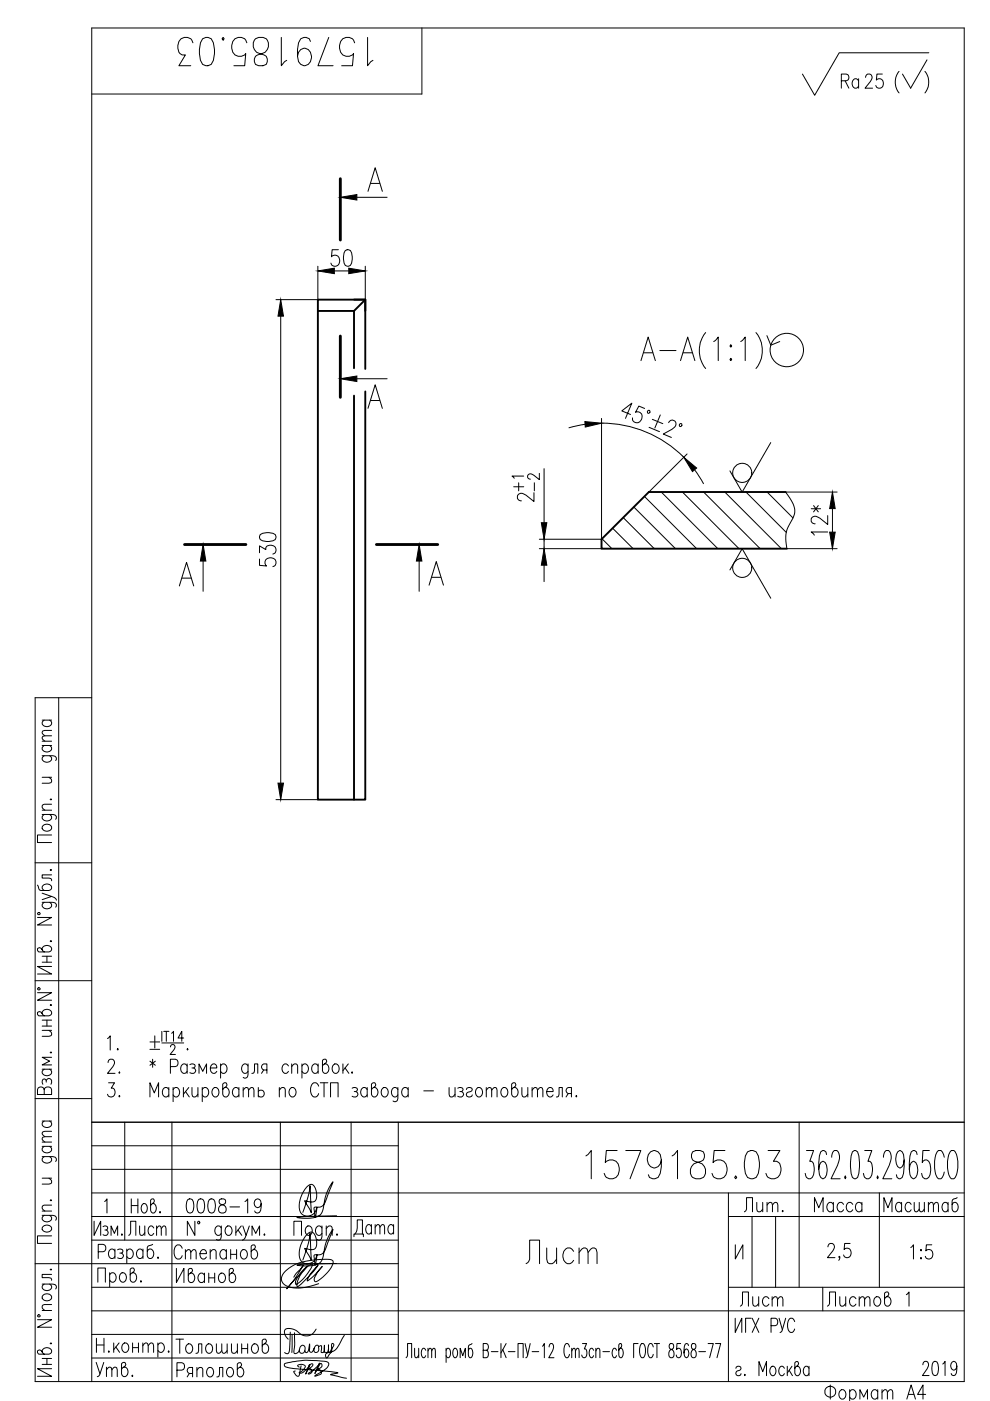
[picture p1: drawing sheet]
<svg xmlns="http://www.w3.org/2000/svg" width="210mm" height="297mm" viewBox="0 0 210 297" stroke-linecap="round" stroke-linejoin="round" font-family="sans-serif">
<defs><g id="words">
<g font-size="10.1">
<text x="36.3" y="15.2">1579185.03</text>
<text x="123.1" y="251.2">1579185.03</text>
</g>
<text font-size="8.8" x="110.4" y="269.2">Лист</text>
<text font-size="8.4" x="188.7" y="20.8">( )</text>
<g font-size="7.1">
<text x="68.8" y="57.9">50</text>
<text x="176.4" y="114.7" transform="rotate(-90 176.4 114.7)">12*</text>
<text x="59.3" y="121.4" transform="rotate(-90 59.3 121.4)">530</text>
<text x="73.7" y="263.5">Дата</text>
</g>
<g font-size="6.6">
<text x="26.1" y="263.2">Лист</text>
<text x="38.1" y="258.6">0008-19</text>
<text x="156.6" y="258.2">Лит.</text>
<text x="171.4" y="258.2">Масса</text>
<text x="186.3" y="258.2">Масштаб</text>
<text x="19" y="293.2">Утв.</text>
<text x="36" y="288.2">Толошинов</text>
<text x="173.6" y="298.1">Фоpмат А4</text>
</g>
<g font-size="6.2">
<text x="177.1" y="19.8">Ra</text>
<text x="35.6" y="268.1">Степанов</text>
<text x="191.9" y="268.1">1:5</text>
<text x="36.3" y="273">Иванов</text>
<text x="155.6" y="278">Лист</text>
<text x="174.3" y="278">Листов</text>
<text x="194.4" y="292.8">2019</text>
</g>
</g></defs>
<path d="M75.1 63.5h2.3M75.1 65.9v12.2M77.4 78.2v-14.7h-10v106h10v-86.5M77.4 63.5l-2.3 2.4h-7.7M77.4 63.5v2.4M75.1 83.9v85.6M166.6 104.3h-29l-10.1 10v2h39.3" fill="none" stroke="#000" stroke-width=".4"/>
<g fill="none" stroke="#000" stroke-width=".21">
<path d="M89.5 5.9v14h-70M187.1 15.7h-1.2l-.1 1.3a.87 .87 0 0 1 1.1-.2 .87 .87 0 0 1 .4 1 .82 .82 0 0 1-.7 .9 .82 .82 0 0 1-.9-.6M196.9 11.2h-19l-5.2 9-2.6-4.5M78.6 38.9h1.9M67.4 56.4v7.1h-8.9M75.7 41.8h6.4M77.4 56.4v7.1M78 40.6l1.5-5 1.6 5M59.5 67v99M135.9 76.5l1.5-5 1.5 5M136.5 74.8h1.9M139.9 74.3h3.4"/>
<path d="M144.3 76.5l1.5-5 1.5 5M144.9 74.8h1.9M149.6 70.5a6 6 0 0 0 0 7.6M151.3 72.4l1-.9v5M155 73.1l.1 .3-.1 .2-.2-.2zM155 76l.1 .2-.1 .3-.2-.3zM157 72.4l1-.9v5M160.3 70.5a6 6 0 0 1 0 7.6M162.6 71.2l.8 2 1.9-.8M75.7 80.3h6.4M78 86.6l1.5-5 1.6 5M78.6 84.9h1.9"/>
<path d="M115.4 99.4v11.4M124.1 90l-3.5 .7M127.5 88.7v25.6h-13.1M127.5 89.7a24.6 24.6 0 0 1 17.5 7.3M133.7 87.9l-1.9-.8 2.2-1.6-1.4 3.2M136.7 86.6l-1.3-.5-.7 1.3a1.02 1.02 0 0 1 1.3 .3 1.02 1.02 0 0 1 0 1.3 .96 .96 0 0 1-1.1 .6 .96 .96 0 0 1-.8-1M137.6 90.6l2.2 .9M138.3 88.9l2.2 .9M140 88l-1.2 2.7M141.8 89.6a.84 .84 0 0 1 .8-.5l.5 .2a1.09 1.09 0 0 1-.6 1.7l-1.9 1 1.7 .7M145.7 96.3l-8.1 8M147.3 99.6l1.9 2.9"/>
<path d="M163.4 93.8l-6 10.5-2.6-4.5M43.1 119v6.4M88.9 119v6.4M108.9 103.2h2.1M110 102.4v1.7M111 100.9h-2.4l.4 .5M113.2 104.5v1.8l-1.7-1.3a1.08 1.08 0 0 0-1.8 .1v.6a.83 .83 0 0 0 .8 .5M113.3 102.4v1.7M114.4 100.4v1.3l-1.2-1a.71 .71 0 0 0-.9-.2 .71 .71 0 0 0-.4 .7l.2 .3 .4 .1M114.4 116.3h13.1M115.4 114.3v2M115.4 119.8v3.5"/>
<path d="M127.6 114.2l2.1 2.1M129.9 112l4.3 4.3M132.1 109.7l6.6 6.6M134.4 107.5l8.8 8.8M136.6 105.3l11.1 11M140.2 104.3l12 12M144.7 104.3l12 12M149.2 104.3l12 12M153.7 104.3l12 12M158.2 104.3l8.5 8.6M162.6 104.3l5.5 5.5M177.5 104.3h-10.9a7.6 7.6 0 0 1 1.9 4 6.5 6.5 0 0 1-1.3 3.3 6.7 6.7 0 0 0-.4 4.7h10.7"/>
<path d="M38 124.2l1.5-5 1.6 5M38.6 122.6h1.9M91 124.1l1.5-5 1.5 5M91.5 122.4h2M154.8 120.8l2.6-4.5 6 10.5M8.9 158.1h2M8.9 157.1h2M8.9 152.7h2M9.4 158.1l-.5 .4a1 1 0 0 0 1 .9 1 1 0 0 0 1-.9l-.4-.4M9.4 152.7l-.3 .2a.8 .8 0 0 0 .1 .9 .8 .8 0 0 0 .9 .3l.7-.4a.65 .65 0 0 0-.3-1M10.9 156l-1.8 .1-.2 .5 .6 .5M10.9 154.9l-1.8 .1-.2 .4 .6 .6"/>
<path d="M12.4 147.9v145M19.5 147.9h-12v145h196.9v-287h-184.9v287M8.9 172.7l2.8 .1 .2 .3-.1 .6M8.9 160.2l2.8 .1 .2 .4-.1 .6M8.9 171.8h2M8.9 164.8h2M9.1 175.1a1.06 1.06 0 0 1 1.1-.3 1.06 1.06 0 0 1 .7 .9 1.06 1.06 0 0 1-1.1 .5 1.06 1.06 0 0 1-.9-.9zM9.4 172.7l-.5 .4a1 1 0 0 0 1 1 1 1 0 0 0 1-1l-.4-.4M9.4 160.2l-.5 .5a1 1 0 0 0 1 .9 1 1 0 0 0 1-.9l-.4-.5M10.4 164.8l.5 .6-.1 .5-1.9 .2M10.7 169.5l.1-.1 .1 .1-.1 .1zM10.9 177h-3v1.6h3"/>
<path d="M10.9 170.5l-1.8 .1-.2 .6 .6 .6M58.5 169.5h8.9M7.5 182.9h12M7.9 194.5h3l-3 1.6h3M7.9 187.7l.5 1 2 .1a.65 .65 0 0 0 .6-.6 .65 .65 0 0 0-.5-.7 1.01 1.01 0 0 0-1.6 .8l.5 .5M8 193.5h.4v.4h-.4zM8.9 191.3l2.8 .1 .2 .4-.1 .5M8.9 189.4l2 .7-2 .6M9.4 191.3l-.5 .5a1 1 0 0 0 1 .9 1 1 0 0 0 1-.9l-.4-.5M10.7 199.5l.1-.1 .1 .1-.1 .2zM10.7 184.5h.2l-.1 .1zM10.9 190.1l.6 .2 .4 .6"/>
<path d="M10.9 185.5h-2v.7l1.9 .1 .1 .4M7.5 207.9h12M7.9 210.5h3l-3 1.6h3M8 209.5h.4v.3h-.4zM8.9 201.4a1 1 0 0 1 1-1 1 1 0 0 1 1 1l-.5 .4h-2.2l-.3-.3v-.4l.5-.2 .3 .1 .7 .8M8.9 214.9a1 1 0 0 1 1-.9 1 1 0 0 1 1 .9l-.5 .5h-2.2l-.3-.4v-.3l.5-.2 .3 .1 .7 .8M8.9 202.7h2M8.9 204h2M8.9 218.5h2M8.9 216.3h2M8.9 217.5h2M9.9 202.7v1.3"/>
<path d="M9.9 216.3v1.2M10.4 218.5l.5 .5-.1 .6-1.9 .1M10.7 213.1l.1-.1 .1 .1-.1 .1zM10.9 204.9h-3l3 1.6h-3M32.8 219.6v2.6M34.3 218.7v2.1M34.7 218.7h1.1M35.3 218.7v2.1M36.4 219.1l.4-.4v2.1M7.5 232.9h12M8.9 237.7h2M8.9 226.7h2"/>
<path d="M9.4 237.7a.66 .66 0 0 0-.5 .6 .66 .66 0 0 0 .5 .6 .91 .91 0 0 0 1.1 .1 .91 .91 0 0 0 .3-1.1l-.3-.2M9.4 231a.73 .73 0 0 0-.7-.6 .73 .73 0 0 0-.8 .6v1.1h3v-1.1a.81 .81 0 0 0-.7-.6 .81 .81 0 0 0-.8 .6v1.1M9.4 226.7l-.5 .4a1 1 0 0 0 1 1 1 1 0 0 0 1-1l-.4-.4M9.8 229.1a.59 .59 0 0 1 .6-.5 .59 .59 0 0 1 .5 .5l-.1 .8M9.8 229.4l-.1-.5-.3-.2a.71 .71 0 0 0-.3 1.2M10.7 223.1l.1-.1 .1 .1-.1 .2zM10.9 239.9l-1.8 .1-.2 .4 .6 .6M10.9 224.2h-2l1.6 .8-1.6 .8h2M19.5 237.9h184.9M22.8 220.2l.6-.6v3M22.9 225.3l.2-.6 .7-.1a.93 .93 0 0 1 .1 1.5l-1.1 1.5h1.6M23 229.6h1.3l-.7 1.1a.9 .9 0 0 1 .7 1.3 .9 .9 0 0 1-1.4 .3l-.1-.3"/>
<path d="M25 222.3l.1 .2-.1 .1-.2-.1zM25.3 227.3l.1 .1-.1 .2zM25.3 232.3l.1 .1-.1 .2zM26.4 237.9v25M31.8 232.6v-3l.9 2.1 .9-2.1v3M31.8 220.9h2.1M31.8 222.5h2.1M31.8 225l1.1 .9M32.4 224.6v1.7M32.9 225l-1.1 .9M34.3 221.1h4.6M35.8 231a.67 .67 0 0 0-.6-.4 .67 .67 0 0 0-.7 .4 .91 .91 0 0 0 0 1.1 .91 .91 0 0 0 1.1 .3l.2-.3"/>
<path d="M35.8 230.6v2M36.1 226.1h1.1a.81 .81 0 0 0 .6-.7 .81 .81 0 0 0-.6-.8h-1.1v3M36.2 222l.3-.5 .4 .1 .2 .3-.2 .7-.8 1h1.1M36.4 237.9v55M36.7 231a.67 .67 0 0 1 .6-.4 .67 .67 0 0 1 .7 .4 1.01 1.01 0 0 1-.8 1.6l-.5-.5M36.7 230.6v3M38.9 230.6v2M38.9 220.1h-1.1l.7-1.4v2.1M39.3 231.4l.8 1.2M39.7 226a.66 .66 0 0 0-.7-.5 .66 .66 0 0 0-.6 .5 .91 .91 0 0 0 0 1.1 .91 .91 0 0 0 1.1 .3l.2-.3M39.7 225.6v2M39.8 222.3l.1 .2-.1 .1-.2-.1z"/>
<path d="M40 230.6l-1.1 1.4M40.2 225.7a.71 .71 0 0 1 1.2 .3l-.3 .4h-.4M40.7 230.6l.1 1.8 .6 .2 .6-.6M41.1 226.4a.59 .59 0 0 1 .4 .6 .59 .59 0 0 1-.4 .6l-.9-.2M42 230.6v2M42.2 227.6v-2l.8 1.5 .8-1.5v2M42.9 231a.66 .66 0 0 1 .6-.4 .66 .66 0 0 1 .6 .4 1.01 1.01 0 0 1-.8 1.6l-.4-.5M42.9 230.6v3M44.6 226.4h1.4a.66 .66 0 0 0-.5-.8 .66 .66 0 0 0-.8 .4 .99 .99 0 0 0 .8 1.6l.5-.5M45.3 230.7a.65 .65 0 0 1 1 .3 1.01 1.01 0 0 1-.8 1.6 1.19 1.19 0 0 1-.2-1.9zM46.8 226a.66 .66 0 0 1 .6-.5 .66 .66 0 0 1 .6 .5 .99 .99 0 0 1-.8 1.6l-.4-.5M46.8 225.6v3"/>
<path d="M47.7 230.6a1 1 0 0 1 .9 1 1 1 0 0 1-.9 1l-.5-.6v-2.1l.4-.3h.3l.2 .4-.1 .3-.8 .7M50.7 231a.67 .67 0 0 0-.7-.4 .67 .67 0 0 0-.6 .4 1.01 1.01 0 0 0 .8 1.6l.5-.5M50.7 230.6v2M51.6 231.1l.5-.5 .5 .1 .1 1.9M51.6 230.6v2M52.6 226l-.1-.1a.58 .58 0 0 0-.9-.2 1.06 1.06 0 0 0-.3 1.1 1.06 1.06 0 0 0 .8 .8l.5-.5M52.6 225.6l-.1 2.7a.58 .58 0 0 1-.9 .1M52.7 231.1l.6-.5 .4 .1 .1 1.9M53.4 227.6l.4-.2 .2-1.8h.7v2M54.8 231.4a.73 .73 0 0 1 1.2 .1 .73 .73 0 0 1-.4 1.1h-.5l-.3-.3M54.8 230.6v2M55.9 226.9l-.5 .7"/>
<path d="M56.6 226.9h-.7l-.2-.2a.66 .66 0 0 1 .2-1.1h.7v2M59.2 231.1l.6-.5 .6 .1 .1 1.9M59.2 230.6v2M59.4 237.9v55M61.2 226a.66 .66 0 0 0-.7-.5 .66 .66 0 0 0-.6 .5 1 1 0 0 0 .8 1.6l.5-.5M61.6 230.7a.64 .64 0 0 1 1.1 .3 1.01 1.01 0 0 1-.9 1.6 1.18 1.18 0 0 1-.2-1.9zM61.8 226.1l.6-.5 .6 .1 .1 1.9M61.8 225.6v2M64 226l.5-.4a1 1 0 0 1 .9 1 1 1 0 0 1-.9 1l-.5-.5M64 225.6v3M67.4 226a.66 .66 0 0 0-.6-.5 .66 .66 0 0 0-.6 .5 .91 .91 0 0 0 0 1.1 .91 .91 0 0 0 1 .3l.2-.3M67.4 225.6v2"/>
<path d="M67.6 230.3a.8 .8 0 0 0-.8-.8 .8 .8 0 0 0-.8 .8 1.89 1.89 0 0 0 .5 2.3 .85 .85 0 0 0 1.1-.7M67.9 229.6h1.6M68.7 229.6v3M68.8 225.6a1 1 0 0 1 .9 1 1 1 0 0 1-.9 1l-.4-.6v-2.1l.3-.3h.3l.3 .4-.1 .3-.8 .7M70.1 232.6v-3h1.6v3M70.8 225.7l.2-.1a1 1 0 0 1 .9 1 1 1 0 0 1-.9 1 1.18 1.18 0 0 1-.2-1.9zM72.7 225.6v2M73.2 226.4l.8 1.2M73.9 225.6l-1.2 1.4M74.4 237.9v55M74.7 227.3v.3l-.2-.2zM74.7 230.7a.73 .73 0 0 1 1.1 .3l-.4 .4h-.3"/>
<path d="M75.4 231.4a.59 .59 0 0 1 .5 .6 .59 .59 0 0 1-.5 .6l-.7-.2M77.9 231a.67 .67 0 0 0-.7-.4 .67 .67 0 0 0-.6 .4 1.01 1.01 0 0 0 .8 1.6l.5-.5M77.9 230.6v2M79.2 230.6a1 1 0 0 1 .9 1 1 1 0 0 1-.9 1l-.4-.6v-2.1l.3-.3h.3l.3 .4-.1 .3-.8 .7M81.2 230.7a.64 .64 0 0 1 1 .3 1.01 1.01 0 0 1-.8 1.6 1.19 1.19 0 0 1-.2-1.9zM84.4 231l-.1-.1a.59 .59 0 0 0-1-.2 1.07 1.07 0 0 0-.3 1.1 1.07 1.07 0 0 0 .9 .8l.5-.5M84.4 230.6l-.1 2.7a.59 .59 0 0 1-1 .1M84.4 237.9v55M86.5 231a.67 .67 0 0 0-.6-.4 .67 .67 0 0 0-.6 .4 1.01 1.01 0 0 0 .8 1.6l.4-.5M86.5 230.6v2M89.9 231.3h2M95.2 230.6l.1 1.8 .6 .2 .6-.6"/>
<path d="M96.5 230.6v2M97 230.7a.73 .73 0 0 1 1.2 .3l-.3 .4h-.4M97.9 231.4a.59 .59 0 0 1 .4 .6 .59 .59 0 0 1-.4 .6l-.9-.2M98.9 231a.67 .67 0 0 1 .6-.4 .67 .67 0 0 1 .6 .4l-.3 .4-.6 .2a.55 .55 0 0 0-.2 .8 .72 .72 0 0 0 1.1-.3M101.2 230.7a.64 .64 0 0 1 1 .3 1.01 1.01 0 0 1-.8 1.6 1.18 1.18 0 0 1-.2-1.9zM103.1 231.1l.6-.5 .4 .1 .1 1.9M103.1 230.6v2M104.2 231.1l.6-.5 .5 .1 .1 1.9M106.5 230.7a.64 .64 0 0 1 1.1 .3 1.01 1.01 0 0 1-.8 1.6 1.19 1.19 0 0 1-.3-1.9zM108.9 230.6a1 1 0 0 1 1 1 1 1 0 0 1-1 1l-.4-.6v-2.1l.3-.3h.4l.2 .4-.1 .3-.8 .7M110.6 230.6l.2 1.8 .5 .2 .6-.6M111.9 230.6v2"/>
<path d="M112.8 231.1l.6-.5 .4 .1 .2 1.9M112.8 230.6v2M114 231.1l.5-.5 .5 .1 .1 1.9M115.9 231.4h1.4a.66 .66 0 0 0-.4-.8 .66 .66 0 0 0-.9 .4 1.01 1.01 0 0 0 .8 1.6l.5-.5M118 232.6l.4-.2 .1-1.8h.7v2M120.5 231.9l-.5 .7M121.2 231.9l-1-.2a.66 .66 0 0 1 .3-1.1h.7v2M122.2 232.3v.3l-.1-.2zM169.4 237.9v35M8.9 257.7l2.8 .1a.58 .58 0 0 1 .1 .9M8.9 245.2l2.8 .1a.58 .58 0 0 1 .1 1M8.9 256.8h2"/>
<path d="M8.9 249.8h2M8.9 243.1h2M8.9 242.1h2M9.4 257.7l-.2 .1a.58 .58 0 0 0-.1 .9 1.06 1.06 0 0 0 1.1 .3 1.06 1.06 0 0 0 .7-.9l-.4-.4M9.4 245.2l-.2 .1a.58 .58 0 0 0-.1 1 1.06 1.06 0 0 0 1.1 .3 1.06 1.06 0 0 0 .7-.9l-.4-.5M9.4 243.1l-.5 .4a1 1 0 0 0 1 .9 1 1 0 0 0 1-.9l-.4-.4M10.4 249.8l.5 .6-.1 .5-1.9 .2M10.7 254.5l.1-.1 .1 .1-.1 .1zM10.9 255.5l-1.8 .1-.2 .6 .6 .6M10.9 241l-1.8 .1-.2 .5 .6 .5M19.5 252.9h184.9M19.5 257.9h64.9"/>
<path d="M19.5 242.9h64.9M19.5 247.9h64.9M19.9 258.9v3l1.4-3v3M22.2 254.7l.5-.5v3M27.8 254.2v3M29.2 254.2v3M30.2 255.3l.5-.1a1.24 1.24 0 0 1 0 2 1.05 1.05 0 0 1-.8-.8 1.05 1.05 0 0 1 .3-1.1zM32.3 255.2h.3a1.24 1.24 0 0 1 0 2 .61 .61 0 0 1-.7-.6v-2.1l.3-.3h.3l.2 .4-.1 .3-.7 .7M41.3 258.9v3l-1.6-3v3M46.9 259.9l-.1 2.7-.3 .3-.6-.1M50 259.9v2M51.1 259.9l-1.1 1.5"/>
<path d="M51.5 259.9l.7 2 .7-2M64.2 257l1.2-3.7 .3-1.9 .3 5.7-1.4-2.5 .6 .1a1.38 1.38 0 0 0 1.7-.2 2.75 2.75 0 0 0-.8-3.4h-.1a3.5 3.5 0 0 0-2.1 2.5 3.3 3.3 0 0 0 .3 4 2.04 2.04 0 0 0 3-1.6l-.4 2.1-.2-1.4a.5 .5 0 0 1 .3-.8h.1a1.75 1.75 0 0 0 2.2-1.6l1.4-3.7a10 10 0 0 0-2.1 5.8l-.1 .2a2.28 2.28 0 0 1-2.4 1.7h-2l-1-.2 8.4-.3M68.3 259.9l-.2 2.7-.3 .3-.6-.1M69.2 259.9v2M154.4 257.9h50M154.4 252.9v40M159.4 257.9v15M164.4 257.9v15M171 243.9h1.5l-.8 2.3h.4a3.2 3.2 0 0 1 .1 3.4l-.4 .3h-.4l-.4-.3-.3-.8M175.2 244.8l-.1-.6-.4-.3-.7 .3a10.5 10.5 0 0 0-.3 4.9l.3 .5 .6 .3a2.35 2.35 0 0 0 .6-2.8l-.2-.6-.6-.3-.4 .3-.4 1.4M176.3 245.4a1.7 1.7 0 0 1 .6-1.5h.5a1.98 1.98 0 0 1 .5 2.3l-1.7 3.7h1.9M179.2 249.4l.2 .2-.2 .3-.1-.3z"/>
<path d="M180.7 244.2l.4-.3 .7 .3a9.1 9.1 0 0 1 0 5.4l-.4 .3-.7-.3a8.9 8.9 0 0 1 0-5.4zM183.3 243.9h1.5l-.8 2.3h.4a3.2 3.2 0 0 1 .2 3.4l-.4 .3h-.5l-.4-.3-.2-.8M186.1 249.4l.1 .2-.1 .3-.2-.3zM186.4 252.9v20M187.3 245.4a1.7 1.7 0 0 1 .6-1.5h.5a1.98 1.98 0 0 1 .4 2.3l-1.6 3.7h1.9M191.7 245.9l-.1 .9-.3 .6-.6 .2a2.34 2.34 0 0 1-.6-2.8l.2-.6 .4-.3 .6 .3a8.2 8.2 0 0 1 0 5.4l-.7 .3-.4-.3-.1-.5M194.4 244.8l-.1-.6-.4-.3-.7 .3a10.5 10.5 0 0 0-.3 4.9l.3 .5 .6 .3a2.35 2.35 0 0 0 .6-2.8l-.2-.6-.6-.3-.4 .3-.4 1.4M197.1 243.9h-1.4l-.2 2.6 .6-.6h.4a2.19 2.19 0 0 1 .8 2.3l-.1 .9-.3 .5-.4 .3h-.4l-.4-.3-.3-.8M200.2 245.4l-.1-.6a.98 .98 0 0 0-1.1-.9 5.6 5.6 0 0 0 0 6 1.22 1.22 0 0 0 1.2-1.4M201.7 243.9a1.22 1.22 0 0 1 1.2 1.5 5.3 5.3 0 0 1-.6 4.5 1.22 1.22 0 0 1-1.3-1.4 5.4 5.4 0 0 1 .7-4.6zM7.5 267.9h76.9M7.9 279.8h3l-3 1.6h3"/>
<path d="M8 278.8h.4v.3h-.4zM8.9 272.3l2.8 .1 .2 .3-.1 .6M8.9 277.9h2M9.1 260.1a1.06 1.06 0 0 1 1.1-.3 1.06 1.06 0 0 1 .7 .9 1.06 1.06 0 0 1-1.1 .5 1.06 1.06 0 0 1-.9-.9zM9.1 274.7a1.06 1.06 0 0 1 1.1-.4 1.06 1.06 0 0 1 .7 .9 1.06 1.06 0 0 1-1.1 .6 1.06 1.06 0 0 1-.9-.9zM9.4 272.3l-.5 .4a1 1 0 0 0 1 .9 1 1 0 0 0 1-.9l-.4-.4M10.7 269.2l.1-.1 .1 .1zM10.9 262h-3v1.6h3M10.9 276.6l-1.8 .1-.2 .6 .6 .6M10.9 270.2h-2v.7l1.9 .1 .1 .5M19.5 277.9h184.9M19.5 262.9h64.9"/>
<path d="M19.5 272.9h64.9M20.7 271.9v-3.1h1.6v3.1M20.8 265.4h1.1a.81 .81 0 0 0 .6-.8 .81 .81 0 0 0-.6-.8h-1.1v3M21.8 260.1a.6 .6 0 0 1 1 .3l-.1 .2-.5 .2M22.5 260.8a.61 .61 0 0 1 .4 .6 .61 .61 0 0 1-.4 .5l-.7-.1M23.3 270.3a.67 .67 0 0 1 .6-.5 .67 .67 0 0 1 .6 .5 1.01 1.01 0 0 1-.8 1.6l-.4-.5M23.3 269.9v2.9M23.5 261.9v-2l.7 1.6 .7-1.6v2M24.4 265.3a.66 .66 0 0 0-.7-.5 .66 .66 0 0 0-.6 .5 .91 .91 0 0 0 0 1.1 .91 .91 0 0 0 1 .3l.3-.3M24.4 264.8v2M24.9 265a.71 .71 0 0 1 1.2 .3l-.1 .2-.6 .2M25.7 270a.64 .64 0 0 1 1 .3 1.01 1.01 0 0 1-.8 1.6 1.19 1.19 0 0 1-.2-1.9z"/>
<path d="M25.7 265.7a.59 .59 0 0 1 .5 .6 .59 .59 0 0 1-.5 .5l-.8-.1M26.9 265.3l.4-.5a1 1 0 0 1 1 1 1 1 0 0 1-1 1l-.4-.4M26.9 264.8v3M28.1 269.9a1 1 0 0 1 .9 1 1 1 0 0 1-.9 1l-.5-.6v-2.2l.3-.3h.4l.2 .5-.1 .3-.8 .7M29.9 271.6v.3l-.1-.2zM30.3 265.3l-.4-.5a1 1 0 0 0-1 1 1 1 0 0 0 1 1l.4-.4M30.3 264.8v2M32.4 263.8l-1.1 .5-.1 2a.65 .65 0 0 0 .6 .5 .65 .65 0 0 0 .7-.4 1.01 1.01 0 0 0-.8-1.6l-.5 .5M33.5 266.5l.1 .2-.1 .1zM46.9 260.4l-.4-.5a1 1 0 0 0-1 1 1 1 0 0 0 1 1l.4-.4M48.1 260.1a.8 .8 0 0 1 .9 .1 .8 .8 0 0 1 .2 .9 .8 .8 0 0 1-.9 .8 1.18 1.18 0 0 1-.2-1.8zM50.5 260.8l.8 1.1"/>
<path d="M53.4 261.9v-2l.8 1.6 .8-1.6v2M62.3 261.9v-3h1.6v3M63.8 270.2l-1.3 1.1-1.7 2 1.7-2.1 1.8-2.9-2 2.5M64.2 267.2l1.2-3.8 .3-1.9 .3 5.7-1.4-2.5a2.2 2.2 0 0 0 2.3-.1 2.95 2.95 0 0 0-.7-3.4h-.2a3.5 3.5 0 0 0-2.1 2.5 3.3 3.3 0 0 0 .3 4 2.03 2.03 0 0 0 3-1.6l-.4 2.1-.2-1.4a.49 .49 0 0 1 .3-.8h.1a1.75 1.75 0 0 0 2.2-1.6l1.4-3.7a10.8 10.8 0 0 0-2.1 5.8l-.1 .2a2.3 2.3 0 0 1-2.4 1.7h-1.7l-1.3-.2 8.4-.3M65.1 260.1l.2-.2a1 1 0 0 1 .9 1 1 1 0 0 1-.9 1 1.18 1.18 0 0 1-.2-1.8zM65.2 268.4a8.5 8.5 0 0 0-2.5 3.3v.6a7.8 7.8 0 0 0 3.5-4.3 5.7 5.7 0 0 0-3.2 4.8 1.03 1.03 0 0 0 .9-.6l2.4-2.4 1.1-1.6-1 1.2a4.4 4.4 0 0 0-1.2 2.2 15.2 15.2 0 0 0 3.1-3.1 5.5 5.5 0 0 0-1.7 3 .37 .37 0 0 0 .3 .3 .37 .37 0 0 0 .4-.2 6.3 6.3 0 0 0 3.3-4.2l-.3-.3a16.5 16.5 0 0 0-8.2 1.2 3.8 3.8 0 0 0-2.4 2.9 2.49 2.49 0 0 0 2.6 1.9 12.3 12.3 0 0 0 5.3-.9M68.3 260.4l-.5-.5a1 1 0 0 0-.9 1 1 1 0 0 0 .9 1l.5-.4M69.2 260.5l.5-.6 .6 .2 .1 1.8M154.4 272.9h50M155.9 279.5v3l1.4-3v3M155.9 263.9v3l1.6-3v3M159.3 279.5h-1.2v3"/>
<path d="M159.5 279.5l1.4 3M160.9 279.5l-1.4 3M165.2 279.5l.7 2.4M166.6 279.5l-.8 2.7-.4 .3M175.5 264.4l.3-.6 .7-.2a.94 .94 0 0 1 .1 1.6l-1.2 1.4h1.6M178.1 266.5l-.2 .1-.1-.1 .1-.1a.66 .66 0 0 1-.1 .8M180.2 263.6h-1.1l-.1 1.3a.87 .87 0 0 1 1.1-.2 .87 .87 0 0 1 .4 1.1 .82 .82 0 0 1-.7 .8 .82 .82 0 0 1-.9-.5M192.2 274.5l.5-.6v3M8.9 286.7a1 1 0 0 1 1-1 1 1 0 0 1 1 1l-.5 .4h-2.2l-.3-.3v-.4l.5-.2 .3 .1 .7 .8M8.9 288h2M8.9 289.3h2M9.9 288v1.3"/>
<path d="M10.7 284.8l.1-.1 .1 .1-.1 .1zM10.9 290.2h-3l3 1.6h-3M19.5 282.9h64.9M19.5 287.9h64.9M20.4 283.7v3M20.4 285.2h1.6M22 283.7v3M24.1 284.7v2M25.3 284.7l-1.2 1.5M26.2 284.9a.8 .8 0 0 1 .9 .1 .8 .8 0 0 1 .2 .9 .82 .82 0 0 1-.9 .8 1.18 1.18 0 0 1-.2-1.8zM28.1 284.7v2M29.4 284.7v2"/>
<path d="M30.3 285.3l.6-.6 .4 .2 .1 1.8M30.3 284.7v2M31.4 285.3l.6-.6 .4 .2 .2 1.8M33.5 285.2l.4-.5a1 1 0 0 1 1 1 1 1 0 0 1-1 1l-.4-.4M33.5 284.7v3M37.5 290.5h1a.82 .82 0 0 0 .6-.8 .82 .82 0 0 0-.6-.8h-1v3M40.1 291.2l-.4 .7M40.8 291.2l-.9-.1a.67 .67 0 0 1 .2-1.2h.7v2M41.8 290.5l.5-.6 .6 .2 .1 1.8M41.8 289.9v2M44.1 290.1a.64 .64 0 0 1 1.1 .3 1.01 1.01 0 0 1-.8 1.5 1.19 1.19 0 0 1-.3-1.8zM46 291.9l.4-.1 .1-1.9h.7v2"/>
<path d="M48.4 290.1a.64 .64 0 0 1 1 .3 1.01 1.01 0 0 1-.8 1.5 1.18 1.18 0 0 1-.2-1.8zM50.8 289.9a1 1 0 0 1 .9 1 1 1 0 0 1-.9 1l-.5-.5v-2.2l.4-.3h.3l.2 .5-.1 .2-.8 .8M61.5 282.4l-.1 3a1.68 1.68 0 0 1-.4 1.6l-.7-.2M61.9 283v3.8M62.5 282.6v2.5l-.2 1.5 .3 .4a1.21 1.21 0 0 0 1-1.3 .57 .57 0 0 1 .8-.4 .57 .57 0 0 1 .3 .7l-.1 .4a.58 .58 0 0 1-.7 .5 .58 .58 0 0 1-.4-.8M63.5 289.9l-.4-.3a.96 .96 0 0 1 1.6 .2l-.4 .7-.9 .5 .1 .1a2.78 2.78 0 0 0 2.1-1.6v-.2l-.8 2 .3-.6a1.91 1.91 0 0 1 1.1-1.6l.1 .1a.73 .73 0 0 1-.8 .9 .61 .61 0 0 1 .7 .7 .61 .61 0 0 1-.8 .5v-.1a6.6 6.6 0 0 0 2.4-2.2l-1.1 2.2 1.2-2a.28 .28 0 0 1 .4 0 .28 .28 0 0 1 0 .4l-.5 .5-.6 .1 .8 .4a.53 .53 0 0 1 .1 .7 .53 .53 0 0 1-.6 .2l-.8 .3 2.4-1.6 .5-.6a.67 .67 0 0 0 0-.8 .67 .67 0 0 0-.8-.2 19.6 19.6 0 0 0-8.5 .6 .52 .52 0 0 0 .6 .7l1.3 .3 9.3 .8 .1 .1-1.5 .4 3.4 .7M63.8 289.6l-.4 2.1a.47 .47 0 0 1-.8-.3l-.3-.6 .3-.1M66.6 285.9a.56 .56 0 0 0 .4 .9 .56 .56 0 0 0 .6-.8v-.3a.42 .42 0 0 0-.4-.5 .42 .42 0 0 0-.5 .4v.2a.89 .89 0 0 1-.8 .9 1.76 1.76 0 0 1-.2-1.6l-.1-.2a2.32 2.32 0 0 1-.6 1.9l-.4-.5M67 281.8a2.3 2.3 0 0 1-4 .4 2.06 2.06 0 0 0-2.6-.2v.9l.7 1M73 283.1l-.7 1.2a3.4 3.4 0 0 1-1.9 2.3 1.36 1.36 0 0 0-1.4 .6l.1 .5a.23 .23 0 0 0 .2 .2 .23 .23 0 0 0 .2-.2l.4-.6a1.79 1.79 0 0 0 .4-1.9 .29 .29 0 0 1 .4-.3 .29 .29 0 0 1 0 .5l-.4 .6a.56 .56 0 0 1-.6 .7l-.1-1.5v.9a.47 .47 0 0 1-.2 .6 .47 .47 0 0 1-.7-.3l.1-1.2-.1 1.3-.2 .2a.27 .27 0 0 1-.3 .1 .27 .27 0 0 1-.1-.4v-1l-.6 .1M86.1 287.9l.3-.6v-2.4h.9v3M87.9 285.9l.1 1.8 .4 .2 .4-.6"/>
<path d="M88.8 285.9v2M90.3 286.3l-.4-.4h-.2a1.45 1.45 0 0 0 0 2h.2l.4-.5M90.7 286.4l.4-.5 .3 .1 .1 1.9M90.7 285.9v2M91.5 286.4l.4-.5 .3 .1 .1 1.9M94.6 286.3l.3-.4h.2a1.45 1.45 0 0 1 0 2h-.2l-.3-.5M94.6 285.9v3M96.2 286l.4-.1a1.45 1.45 0 0 1 0 2h-.2a1.53 1.53 0 0 1-.2-1.9zM97.6 287.9v-2l.5 1.5 .6-1.5v2M100.1 284.9a.94 .94 0 0 0-.8 .7v1.7a.53 .53 0 0 0 .6 .6 1.45 1.45 0 0 0 0-2h-.3l-.3 .4M102.4 286.3h.7a.94 .94 0 0 1 0 1.6h-.7v-3h.7a.82 .82 0 0 1 0 1.4M104.2 286.6h1.4"/>
<path d="M106.2 284.9v3M106.6 286.1l.7 1.8M107.3 284.9l-1.1 2M107.8 286.6h1.4M109.8 287.9v-3h1.1v3M111.3 284.9l.6 2.4M112.4 284.9l-.6 2.7-.3 .3M112.8 286.6h1.4M115 285.4l.4-.5v3M116.4 285.6v-.2a.54 .54 0 0 1 .7-.5l.3 .5a4 4 0 0 1-1 2.5h1.1M120.7 285.6l-.2-.6-.5-.1a2.5 2.5 0 0 0 0 3 .65 .65 0 0 0 .7-.8M121.2 286.4l.4-.5 .3 .1 .1 1.9"/>
<path d="M121.2 285.9v2M122 286.4l.4-.5 .3 .1 .1 1.9M123.5 284.9h.9l-.5 1.1 .4 .1 .1 .6a.88 .88 0 0 1-.7 1.2l-.2-.2-.2-.4M125.9 286.3l-.4-.4h-.2a1.45 1.45 0 0 0 0 2h.2l.4-.5M126.3 286.4l.4-.5 .4 .1 .1 1.9M126.3 285.9v2M127.8 286.6h1.4M130.7 286.3l-.3-.4h-.2l-.4 .8 .1 .7 .3 .5h.2l.3-.5M131.5 285.9l.4 .1 .2 .7v.7l-.3 .5a.53 .53 0 0 1-.6-.6v-2.2l.2-.2h.3a.74 .74 0 0 1-.3 1.1l-.2 .3M135.3 284.9h-1v3M135.9 285l.2-.1a.65 .65 0 0 1 .7 .7v1.5a.65 .65 0 0 1-.7 .8 2.68 2.68 0 0 1-.2-2.9zM138.5 285.6l-.2-.6-.5-.1a2.54 2.54 0 0 0 0 3 .65 .65 0 0 0 .7-.8"/>
<path d="M138.7 284.9h1.1M139.3 284.9v3M142 285a.85 .85 0 0 0 .7 1.3 1.08 1.08 0 0 1-.2 1.6 .56 .56 0 0 1-.7-.6 1.19 1.19 0 0 1 .9-1.4 .58 .58 0 0 0 .1-.9 .58 .58 0 0 0-.8 0zM144.3 284.9h-.8v1.2a.47 .47 0 0 1 .7-.1l.3 .7a.88 .88 0 0 1-.7 1.2l-.3-.2-.1-.4M146 285.3l-.1-.3-.4-.1a1.99 1.99 0 0 0-.5 2l.1 .5 .4 .5a1.06 1.06 0 0 0 0-1.9l-.2 .1-.3 .8M146.7 285a.85 .85 0 0 0 .7 1.3 1.08 1.08 0 0 1-.2 1.6 .56 .56 0 0 1-.7-.6 1.2 1.2 0 0 1 1-1.4 .58 .58 0 0 0 0-.9 .58 .58 0 0 0-.8 0zM148.2 286.6h1.4M150.1 284.9h1.1l-.7 3M151.7 284.9h1.1l-.8 3M156 290.1a.56 .56 0 0 1 .6-.4 .56 .56 0 0 1 .5 .4l-.3 .4-.5 .2a.59 .59 0 0 0-.2 .8 .59 .59 0 0 0 1-.3M157.9 291.4v.3zM160.9 291.7v-3l.8 2.1 .8-2.1v3"/>
<path d="M163.5 281.1h.9a.85 .85 0 0 0 .5-.8 .85 .85 0 0 0-.5-.8h-.9v3M163.5 289.8l.2-.1a1.05 1.05 0 0 1 .9 .7 1.05 1.05 0 0 1-.4 1.1l-.2 .2a1.05 1.05 0 0 1-.8-.8 1.05 1.05 0 0 1 .3-1.1zM166.3 290.1l-.4-.4a1.05 1.05 0 0 0-.8 .7 1.05 1.05 0 0 0 .3 1.1l.5 .2 .4-.5M166.9 289.7v2M167.3 290.5l.7 1.2M167.9 289.7l-1 1.4M168.5 280.2a.71 .71 0 0 0-.7-.7 .71 .71 0 0 0-.7 .7 2.03 2.03 0 0 0 .5 2.3 .78 .78 0 0 0 .9-.7M168.9 289.7a1.05 1.05 0 0 1 .9 .7 1.05 1.05 0 0 1-.4 1.1l-.2 .2a.61 .61 0 0 1-.7-.6v-2.1l.3-.3 .4 .1a.74 .74 0 0 1-.5 1l-.2 .3M171.5 290.1l-.4-.4a1.03 1.03 0 0 0-.6 1.7l.3 .3h.3l.4-.5M171.5 289.7v2"/>
<circle cx="166.8" cy="74.2" r="3.5"/>
<circle cx="137.5" cy="87.3" r=".31"/>
<circle cx="144.3" cy="90.1" r=".31"/>
<circle cx="157.4" cy="100.3" r="2.03"/>
<circle cx="157.4" cy="120.4" r="2.03"/>
</g>
<path d="M72.2 41.8l3.5-.5v1.1zM59.5 63.5l.6 3.5h-1.2zM72.2 80.3l3.5-.6v1.2zM124 89.4l3.5 .3-3.4 .8zM145 97l2.7 2.2-.9 .8zM43.1 115.5l.5 3.5h-1.1zM88.9 115.5l.6 3.5h-1.2zM115.4 116.3l.5 3.5h-1.1zM114.8 110.8h1.1l-.5 3.5zM58.9 166h1.2l-.6 3.5z" fill="#000" stroke="#000" stroke-width=".21"/>
<path d="M72.2 37.9v13M72.2 71.2v13M39.1 115.5h13M79.8 115.5h13" fill="none" stroke="#000" stroke-width=".6"/>
<use href="#words"/>
</svg>
